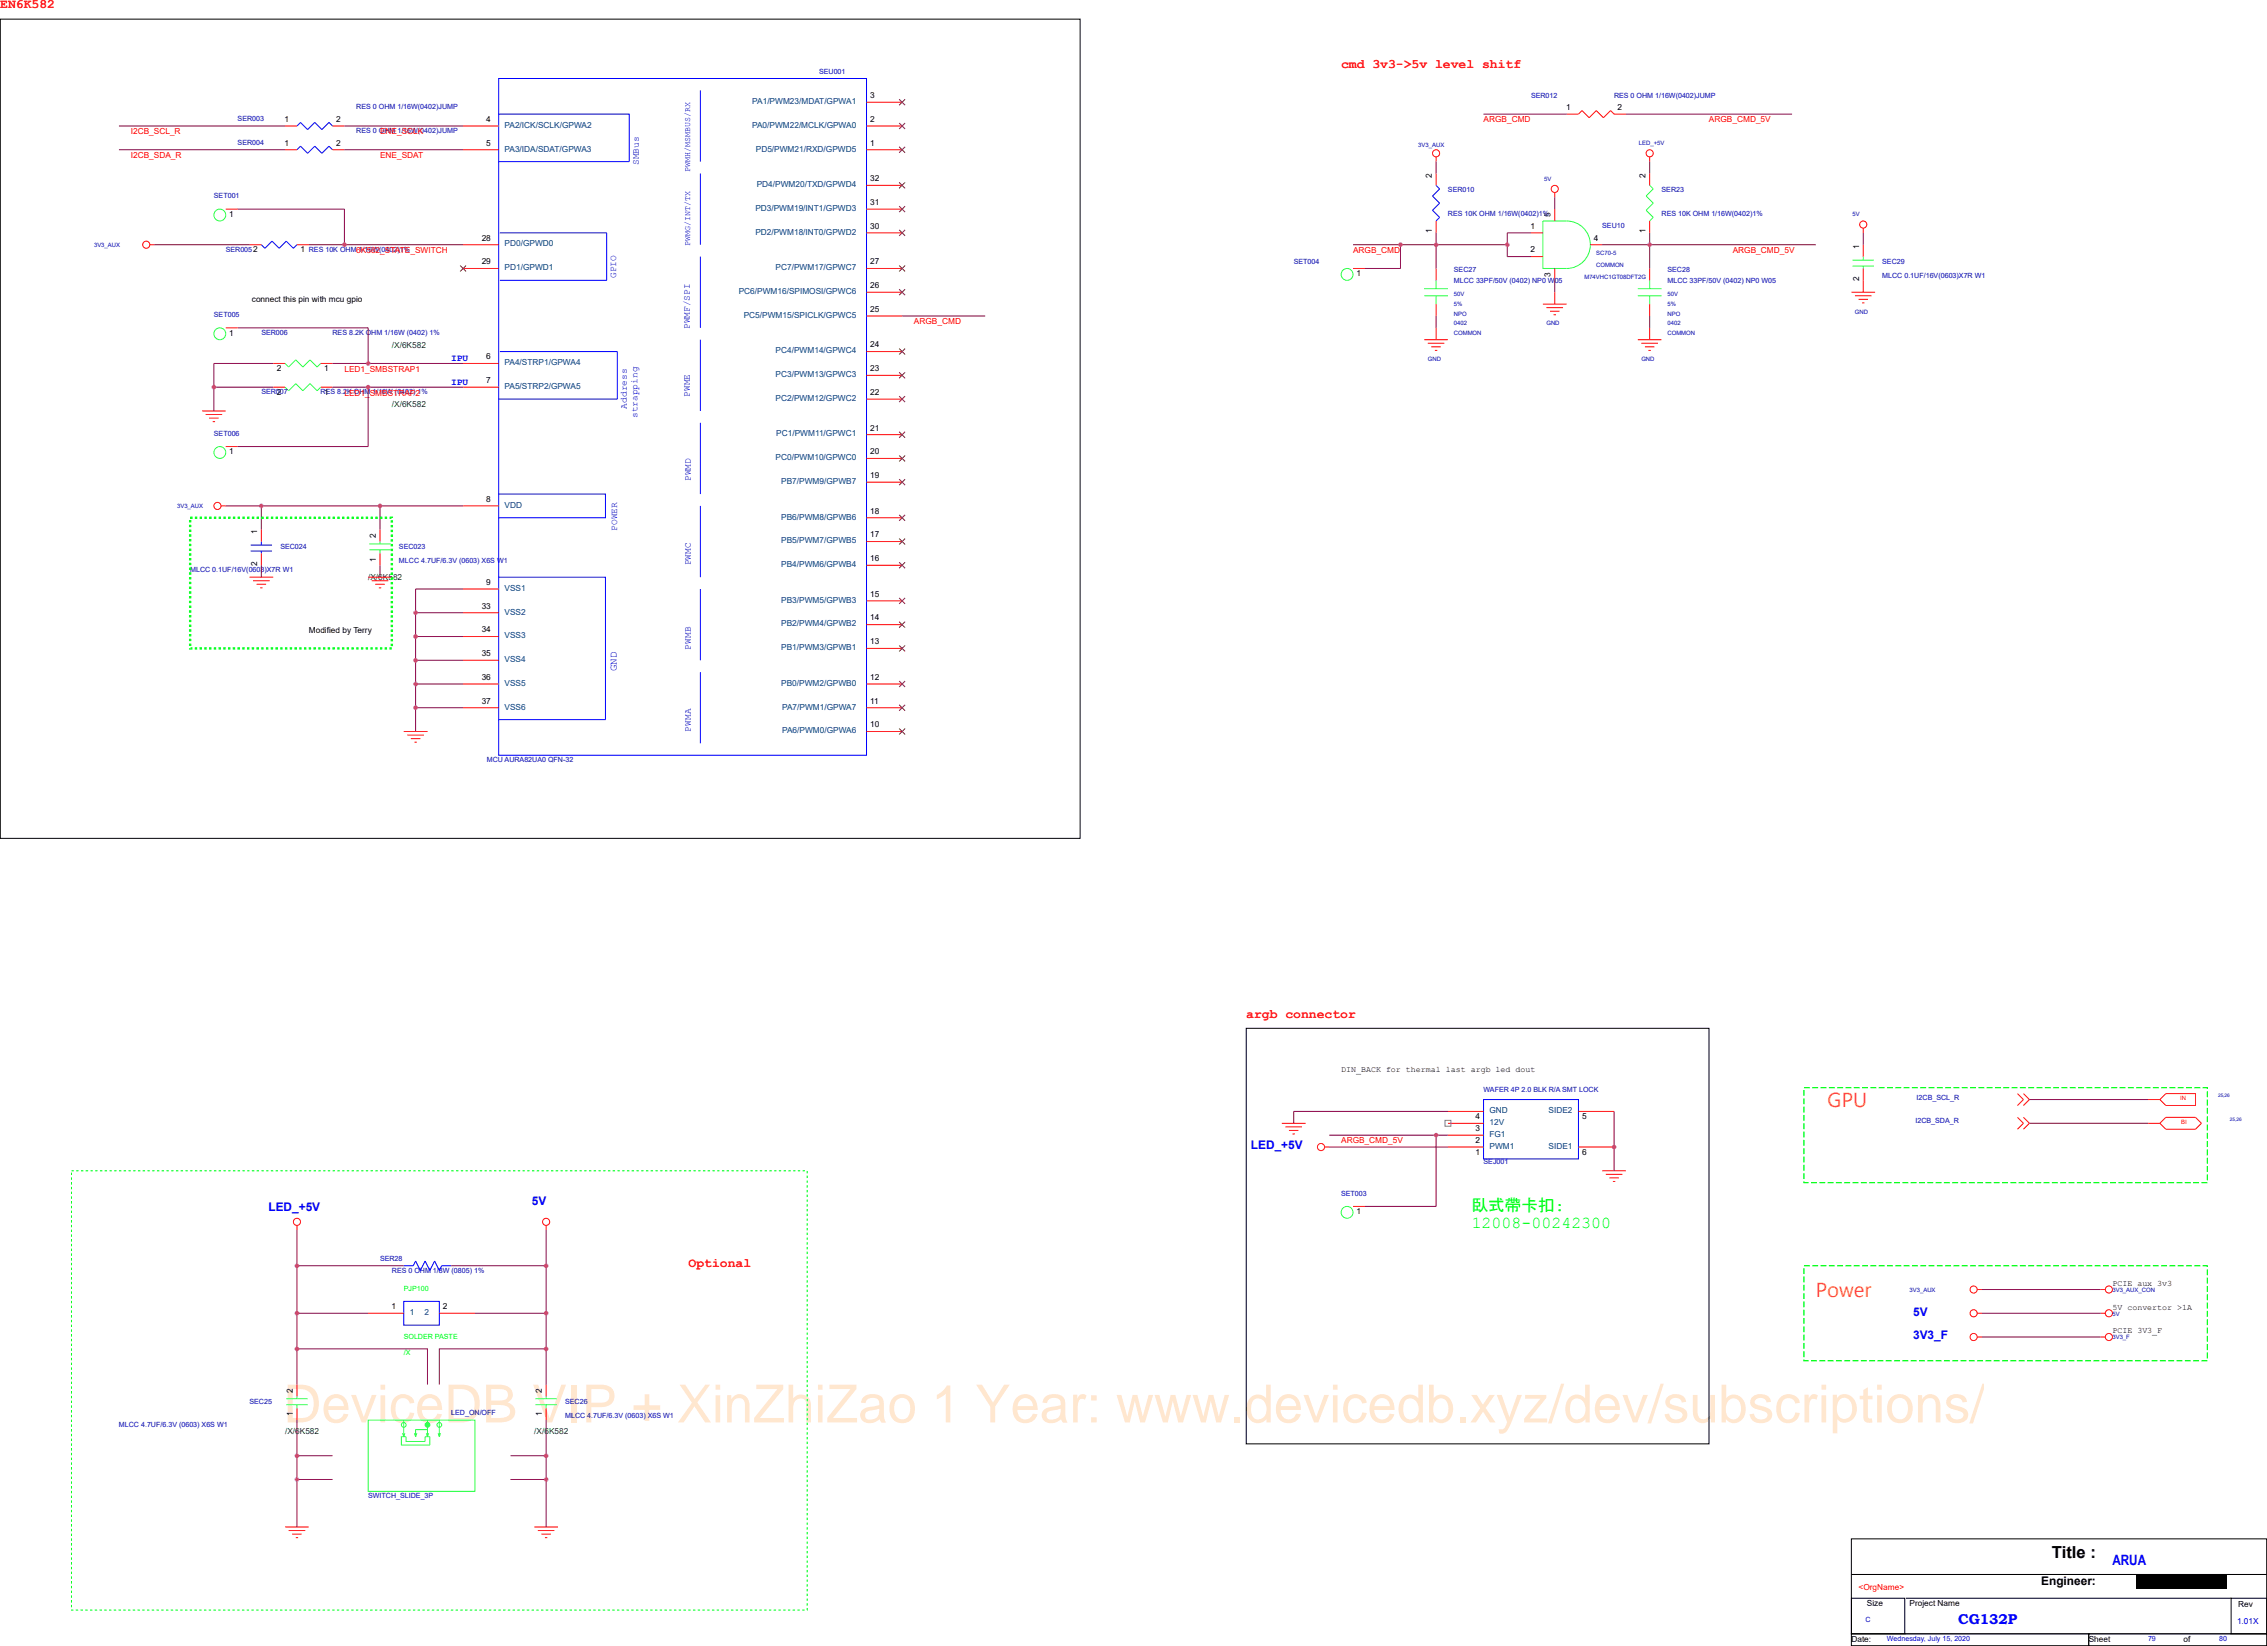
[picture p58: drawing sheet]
<svg xmlns="http://www.w3.org/2000/svg" width="271mm" height="197mm" viewBox="0 0 271 197" stroke-linecap="round" stroke-linejoin="round" font-family="sans-serif">
<defs><g id="words">
<text font-size="6.3" fill="#ff8000" x="33.9" y="170.1">DeviceDB VIP + XinZhiZao 1 Year: www.devicedb.xyz/dev/subscriptions/</text>
<g font-size="2.3" fill="#ff8000">
<text x="218.7" y="132.3">GPU</text>
<text x="217.2" y="155">Power</text>
</g>
<g font-size="2" fill="#0f0">
<text x="176.1" y="144.8">臥式帶卡扣:</text>
<text x="176.1" y="146.8">12008-00242300</text>
</g>
<text font-size="2" x="245.5" y="186.3">Title :</text>
<g font-size="1.7" fill="#00f">
<text x="252.7" y="187.1">ARUA</text>
<text x="234.3" y="194.2">CG132P</text>
</g>
<g font-size="1.6" fill="#f00">
<text x="0" y="1">EN6K582</text>
<text x="160.5" y="8.1">cmd 3v3-&gt;5v level shitf</text>
<text x="149.1" y="121.7">argb connector</text>
<text x="82.4" y="151.5">Optional</text>
</g>
<g font-size="1.4" fill="#00f">
<text x="149.7" y="137.4">LED_+5V</text>
<text x="32.1" y="144.8">LED_+5V</text>
<text x="63.6" y="144.1">5V</text>
<text x="228.9" y="157.3">5V</text>
<text x="228.9" y="160.1">3V3_F</text>
</g>
<text font-size="1.4" x="244.2" y="189.5">Engineer:</text>
<text font-size="1.3" fill="#00f" x="73.8" y="80.2" transform="rotate(-90 73.8 80.2)">GND</text>
<g font-size="1.1" fill="#00f">
<text x="76.4" y="19.7" transform="rotate(-90 76.4 19.7)">SMBus</text>
<text x="73.7" y="33.2" transform="rotate(-90 73.7 33.2)">GPIO</text>
<text x="82.5" y="39.3" transform="rotate(-90 82.5 39.3)">PWMF/SPI</text>
<text x="54" y="43.2">IPU</text>
<text x="54" y="46">IPU</text>
<text x="82.5" y="47.4" transform="rotate(-90 82.5 47.4)">PWME</text>
<text x="75" y="48.9" transform="rotate(-90 75 48.9)">Address</text>
<text x="76.3" y="50" transform="rotate(-90 76.3 50)">strapping</text>
<text x="82.7" y="57.5" transform="rotate(-90 82.7 57.5)">PWMD</text>
<text x="73.9" y="63.5" transform="rotate(-90 73.9 63.5)">POWER</text>
<text x="82.7" y="67.6" transform="rotate(-90 82.7 67.6)">PWMC</text>
<text x="82.7" y="77.7" transform="rotate(-90 82.7 77.7)">PWMB</text>
<text x="82.7" y="87.5" transform="rotate(-90 82.7 87.5)">PWMA</text>
</g>
<g font-size="1">
<text x="104.1" y="11.7">3</text>
<text x="34.1" y="17.4">1</text>
<text x="34.1" y="14.6">1</text>
<text x="40.2" y="17.4">2</text>
<text x="40.2" y="14.6">2</text>
<text x="58.2" y="14.6">4</text>
<text x="58.2" y="17.4">5</text>
<text x="104.1" y="17.4">1</text>
<text x="104.1" y="14.6">2</text>
<text x="187.4" y="13.1">1</text>
<text x="193.5" y="13.1">2</text>
<text x="104.1" y="21.7">32</text>
<text x="171.3" y="21.3" transform="rotate(-90 171.3 21.3)">2</text>
<text x="196.9" y="21.3" transform="rotate(-90 196.9 21.3)">2</text>
<text x="27.4" y="25.9">1</text>
<text x="57.6" y="28.8">28</text>
<text x="104.1" y="27.3">30</text>
<text x="104.1" y="24.5">31</text>
<text x="171.3" y="27.8" transform="rotate(-90 171.3 27.8)">1</text>
<text x="183.1" y="27.3">1</text>
<text x="185.5" y="26" transform="rotate(-90 185.5 26)">5</text>
<text x="190.7" y="28.8">4</text>
<text x="196.9" y="27.8" transform="rotate(-90 196.9 27.8)">1</text>
<text x="222.4" y="29.8" transform="rotate(-90 222.4 29.8)">1</text>
<text x="30.3" y="30.2">2</text>
<text x="36" y="30.2">1</text>
<text x="57.6" y="31.6">29</text>
<text x="104.1" y="34.4">26</text>
<text x="104.1" y="31.6">27</text>
<text x="162.3" y="33">1</text>
<text x="183.1" y="30.2">2</text>
<text x="185.5" y="33.1" transform="rotate(-90 185.5 33.1)">3</text>
<text x="222.4" y="33.6" transform="rotate(-90 222.4 33.6)">2</text>
<text x="27.4" y="40.1">1</text>
<text x="30.1" y="36.1">connect this pin with mcu gpio</text>
<text x="104.1" y="41.5">24</text>
<text x="104.1" y="37.3">25</text>
<text x="33.1" y="47.2">2</text>
<text x="33.1" y="44.4">2</text>
<text x="38.8" y="47.2">1</text>
<text x="38.8" y="44.4">1</text>
<text x="58.2" y="43">6</text>
<text x="58.2" y="45.8">7</text>
<text x="104.1" y="47.2">22</text>
<text x="104.1" y="44.4">23</text>
<text x="104.1" y="51.5">21</text>
<text x="27.4" y="54.3">1</text>
<text x="58.2" y="60">8</text>
<text x="104.1" y="57.2">19</text>
<text x="104.1" y="54.3">20</text>
<text x="30.8" y="63.8" transform="rotate(-90 30.8 63.8)">1</text>
<text x="45" y="64.3" transform="rotate(-90 45 64.3)">2</text>
<text x="104.1" y="64.3">17</text>
<text x="104.1" y="61.4">18</text>
<text x="30.8" y="67.6" transform="rotate(-90 30.8 67.6)">2</text>
<text x="45" y="67.2" transform="rotate(-90 45 67.2)">1</text>
<text x="58.2" y="69.9">9</text>
<text x="104.1" y="71.4">15</text>
<text x="104.1" y="67.1">16</text>
<text x="36.9" y="75.7">Modified by Terry</text>
<text x="57.6" y="72.8">33</text>
<text x="57.6" y="75.6">34</text>
<text x="104.1" y="77">13</text>
<text x="104.1" y="74.2">14</text>
<text x="57.6" y="78.5">35</text>
<text x="57.6" y="81.3">36</text>
<text x="104.1" y="81.3">12</text>
<text x="57.6" y="84.1">37</text>
<text x="104.1" y="87">10</text>
<text x="104.1" y="84.1">11</text>
<text x="160.5" y="128.2">DIN_BACK for thermal last argb led dout</text>
<text x="176.5" y="136.7">2</text>
<text x="176.5" y="135.2">3</text>
<text x="176.5" y="133.8">4</text>
<text x="189.3" y="133.8">5</text>
<text x="176.5" y="138.1">1</text>
<text x="189.3" y="138.1">6</text>
<text x="162.3" y="145.2">1</text>
<text x="252.7" y="153.8">PCIE aux 3v3</text>
<text x="46.8" y="156.5">1</text>
<text x="53" y="156.5">2</text>
<text x="252.7" y="156.6">5V convertor &gt;1A</text>
<text x="252.7" y="159.4">PCIE 3V3_F</text>
<text x="35" y="166.5" transform="rotate(-90 35 166.5)">2</text>
<text x="64.8" y="166.5" transform="rotate(-90 64.8 166.5)">2</text>
<text x="35" y="169.4" transform="rotate(-90 35 169.4)">1</text>
<text x="64.8" y="169.4" transform="rotate(-90 64.8 169.4)">1</text>
<text x="221.5" y="196.3">Date:</text>
<text x="223.3" y="192">Size</text>
<text x="228.4" y="192">Project Name</text>
<text x="249.9" y="196.3">Sheet</text>
<text x="261.2" y="196.3">of</text>
<text x="267.8" y="192.2">Rev</text>
</g>
<g font-size="1" fill="#f00">
<text x="15.7" y="16.1">I2CB_SCL_R</text>
<text x="45.5" y="16.1">ENE_SCLK</text>
<text x="177.5" y="14.6">ARGB_CMD</text>
<text x="204.5" y="14.6">ARGB_CMD_5V</text>
<text x="15.7" y="18.9">I2CB_SDA_R</text>
<text x="45.5" y="18.9">ENE_SDAT</text>
<text x="42.6" y="30.3">6K582_STATE_SWITCH</text>
<text x="161.9" y="30.3">ARGB_CMD</text>
<text x="207.3" y="30.3">ARGB_CMD_5V</text>
<text x="109.3" y="38.8">ARGB_CMD</text>
<text x="41.2" y="44.5">LED1_SMBSTRAP1</text>
<text x="41.2" y="47.3">LED1_SMBSTRAP2</text>
<text x="160.5" y="136.7">ARGB_CMD_5V</text>
<text x="222.3" y="190.1">&lt;OrgName&gt;</text>
</g>
<g font-size="1" fill="#004080">
<text x="60.4" y="15.3">PA2/ICK/SCLK/GPWA2</text>
<text x="90" y="15.3">PA0/PWM22/MCLK/GPWA0</text>
<text x="90" y="12.4">PA1/PWM23/MDAT/GPWA1</text>
<text x="60.4" y="18.1">PA3/IDA/SDAT/GPWA3</text>
<text x="90.4" y="18.1">PD5/PWM21/RXD/GPWD5</text>
<text x="90.5" y="22.4">PD4/PWM20/TXD/GPWD4</text>
<text x="60.4" y="29.5">PD0/GPWD0</text>
<text x="90.4" y="28.1">PD2/PWM18/INT0/GPWD2</text>
<text x="90.4" y="25.2">PD3/PWM19/INT1/GPWD3</text>
<text x="60.4" y="32.3">PD1/GPWD1</text>
<text x="88.4" y="35.2">PC6/PWM16/SPIMOSI/GPWC6</text>
<text x="92.8" y="32.3">PC7/PWM17/GPWC7</text>
<text x="89" y="38">PC5/PWM15/SPICLK/GPWC5</text>
<text x="60.4" y="43.7">PA4/STRP1/GPWA4</text>
<text x="60.4" y="46.5">PA5/STRP2/GPWA5</text>
<text x="92.8" y="47.9">PC2/PWM12/GPWC2</text>
<text x="92.8" y="45.1">PC3/PWM13/GPWC3</text>
<text x="92.8" y="42.3">PC4/PWM14/GPWC4</text>
<text x="92.9" y="52.2">PC1/PWM11/GPWC1</text>
<text x="92.8" y="55">PC0/PWM10/GPWC0</text>
<text x="93.5" y="57.9">PB7/PWM9/GPWB7</text>
<text x="60.4" y="60.7">VDD</text>
<text x="93.5" y="65">PB5/PWM7/GPWB5</text>
<text x="93.5" y="62.1">PB6/PWM8/GPWB6</text>
<text x="60.4" y="70.6">VSS1</text>
<text x="93.5" y="67.8">PB4/PWM6/GPWB4</text>
<text x="60.4" y="73.5">VSS2</text>
<text x="60.4" y="76.3">VSS3</text>
<text x="93.5" y="77.7">PB1/PWM3/GPWB1</text>
<text x="93.5" y="74.9">PB2/PWM4/GPWB2</text>
<text x="93.5" y="72.1">PB3/PWM5/GPWB3</text>
<text x="60.4" y="79.2">VSS4</text>
<text x="60.4" y="82">VSS5</text>
<text x="93.5" y="82">PB0/PWM2/GPWB0</text>
<text x="60.4" y="84.8">VSS6</text>
<text x="93.6" y="87.7">PA6/PWM0/GPWA6</text>
<text x="93.6" y="84.8">PA7/PWM1/GPWA7</text>
<text x="178.2" y="137.4">PWM1</text>
<text x="178.2" y="135.9">FG1</text>
<text x="178.2" y="134.5">12V</text>
<text x="178.2" y="133.1">GND</text>
<text x="185.3" y="133.1">SIDE2</text>
<text x="185.3" y="137.4">SIDE1</text>
<text x="49" y="157.2">1</text>
<text x="50.8" y="157.2">2</text>
</g>
<g font-size="1" fill="#00f">
<text x="82.6" y="20.6" transform="rotate(-90 82.6 20.6)">PWMH/MSMBUS/RX</text>
<text x="82.6" y="29.4" transform="rotate(-90 82.6 29.4)">PWMG/INT/TX</text>
<text x="267.6" y="194.2">1.01X</text>
</g>
<g font-size="1" fill="#008000">
<text x="46.9" y="41.6">/X/6K582</text>
<text x="46.9" y="48.7">/X/6K582</text>
<text x="44" y="69.3">/X/6K582</text>
<text x="34.1" y="171.5">/X/6K582</text>
<text x="63.9" y="171.5">/X/6K582</text>
</g>
<g font-size=".9" fill="#0000a0">
<text x="98" y="8.8">SEU001</text>
<text x="183.2" y="11.7">SER012</text>
<text x="193.1" y="11.7">RES 0 OHM 1/16W(0402)JUMP</text>
<text x="28.4" y="17.3">SER004</text>
<text x="28.4" y="14.5">SER003</text>
<text x="42.6" y="15.9">RES 0 OHM 1/16W(0402)JUMP</text>
<text x="42.6" y="13.1">RES 0 OHM 1/16W(0402)JUMP</text>
<text x="25.6" y="23.7">SET001</text>
<text x="173.2" y="23">SER010</text>
<text x="198.8" y="23">SER23</text>
<text x="173.2" y="25.9">RES 10K OHM 1/16W(0402)1%</text>
<text x="191.7" y="27.3">SEU10</text>
<text x="198.8" y="25.9">RES 10K OHM 1/16W(0402)1%</text>
<text x="27" y="30.1">SER005</text>
<text x="36.9" y="30.1">RES 10K OHM 1/16W(0402)1%</text>
<text x="154.8" y="31.5">SET004</text>
<text x="173.9" y="32.5">SEC27</text>
<text x="173.9" y="33.8">MLCC 33PF/50V (0402) NP0 W05</text>
<text x="199.5" y="32.5">SEC28</text>
<text x="199.5" y="33.8">MLCC 33PF/50V (0402) NP0 W05</text>
<text x="225.2" y="31.5">SEC29</text>
<text x="225.2" y="33.2">MLCC 0.1UF/16V(0603)X7R W1</text>
<text x="25.6" y="37.9">SET005</text>
<text x="31.3" y="40.1">SER006</text>
<text x="39.8" y="40.1">RES 8.2K OHM 1/16W (0402) 1%</text>
<text x="31.3" y="47.1">SER007</text>
<text x="38.4" y="47.1">RES 8.2K OHM 1/16W (0402) 1%</text>
<text x="25.6" y="52.1">SET006</text>
<text x="33.5" y="65.6">SEC024</text>
<text x="47.7" y="65.6">SEC023</text>
<text x="22.7" y="68.4">MLCC 0.1UF/16V(0603)X7R W1</text>
<text x="47.7" y="67.3">MLCC 4.7UF/6.3V (0603) X6S W1</text>
<text x="58.2" y="91.2">MCU AURA82UA0 QFN-32</text>
<text x="177.5" y="130.6">WAFER 4P 2.0 BLK R/A SMT LOCK</text>
<text x="229.3" y="131.5">I2CB_SCL_R</text>
<text x="229.2" y="134.3">I2CB_SDA_R</text>
<text x="160.5" y="143">SET003</text>
<text x="177.5" y="139.1">SEJ001</text>
<text x="45.5" y="150.8">SER28</text>
<text x="46.9" y="152.2">RES 0 OHM 1/8W (0805) 1%</text>
<text x="29.8" y="167.8">SEC25</text>
<text x="67.6" y="167.8">SEC26</text>
<text x="14.2" y="170.7">MLCC 4.7UF/6.3V (0603) X6S W1</text>
<text x="54" y="169.2">LED_ON/OFF</text>
<text x="67.6" y="169.5">MLCC 4.7UF/6.3V (0603) X6S W1</text>
<text x="44" y="179.2">SWITCH_SLIDE_3P</text>
</g>
<g font-size=".9" fill="#0f0">
<text x="48.3" y="154.3">PJP100</text>
<text x="48.3" y="160.1">SOLDER PASTE</text>
<text x="48.3" y="162">/X</text>
</g>
<g font-size=".9" fill="#00f">
<text x="223.2" y="193.9">C</text>
<text x="225.8" y="196.2">Wednesday, July 15, 2020</text>
<text x="257" y="196.2">79</text>
<text x="265.5" y="196.2">80</text>
</g>
<g font-size=".7" fill="#0000a0">
<text x="169.7" y="17.6">3V3_AUX</text>
<text x="196.1" y="17.3">LED_+5V</text>
<text x="184.7" y="21.6">5V</text>
<text x="11.3" y="29.5">3V3_AUX</text>
<text x="221.6" y="25.9">5V</text>
<text x="173.9" y="35.4">50V</text>
<text x="189.6" y="33.4">M74VHC1GT08DFT2G</text>
<text x="191" y="30.5">SC70-5</text>
<text x="191" y="32">COMMON</text>
<text x="199.5" y="35.4">50V</text>
<text x="173.9" y="38.9">0402</text>
<text x="173.9" y="36.6">5%</text>
<text x="173.9" y="40.1">COMMON</text>
<text x="173.9" y="37.8">NPO</text>
<text x="185" y="38.9">GND</text>
<text x="199.5" y="38.9">0402</text>
<text x="199.5" y="36.6">5%</text>
<text x="199.5" y="40.1">COMMON</text>
<text x="199.5" y="37.8">NPO</text>
<text x="221.9" y="37.5">GND</text>
<text x="170.8" y="43.2">GND</text>
<text x="196.4" y="43.2">GND</text>
<text x="21.2" y="60.8">3V3_AUX</text>
<text x="228.4" y="154.5">3V3_AUX</text>
<text x="252.7" y="154.5">3V3_AUX_CON</text>
<text x="252.7" y="157.3">5V</text>
<text x="252.7" y="160.1">3V3_F</text>
</g>
<g font-size=".7" fill="#f00">
<text x="260.8" y="131.5">IN</text>
<text x="261" y="134.4">BI</text>
</g>
<g font-size=".6" fill="#0000a0">
<text x="265.4" y="131.2">25,26</text>
<text x="266.8" y="134">25,26</text>
</g>
</g></defs>
<g fill="none" stroke="#00ff80" stroke-width=".12">
<path d="M170.4 34.5h2.8M170.4 35.4h2.8M171.8 33.5v1M171.8 35.4v1M184.6 26.4h2.8a2.84 2.84 0 0 1 2.9 2.9 2.84 2.84 0 0 1-2.9 2.8h-2.8zM195.9 34.5h2.9M195.9 35.4h2.9M197.4 33.5v1M197.4 35.4v1M221.6 31.1h2.6M221.6 31.8h2.6M222.9 30.7v.4"/>
<path d="M222.9 31.8v.3M44.2 65.7h2.5M44.2 65h2.5M45.5 64.8v.2M45.5 65.7v.5M34.2 168h2.6M34.2 167.2h2.6M35.5 167v.2M35.5 168v.4M44 169.8h12.8v8.5h-12.8zM48 171.8h.6v.6h2.3v-.6h.5v1h-3.4zM48.3 169.8v2"/>
<path d="M51.1 170.9h-1.4v.9M51.1 169.8v2M52.6 169.8v2M64.1 168h2.5M64.1 167.2h2.5M65.3 167v.2M65.3 168v.4"/>
<circle cx="26.3" cy="39.9" r=".71"/>
<circle cx="26.3" cy="25.7" r=".71"/>
<circle cx="161.2" cy="32.8" r=".71"/>
<circle cx="26.3" cy="54.1" r=".71"/>
<circle cx="161.2" cy="145" r=".71"/>
<circle cx="48.3" cy="170.4" r=".28"/>
<circle cx="52.6" cy="170.4" r=".28"/>
</g>
<g fill="none" stroke="#f00" stroke-width=".12">
<path d="M34.1 17.9h1.4M34.1 15.1h1.4M39.8 17.9h1.4M39.8 15.1h1.4M55.4 17.9h4.3M55.4 15.1h4.3M103.7 17.9h4.2M103.7 15.1h4.2M103.7 12.2h4.2M171.8 18.8v.5M187.4 13.6h1.4M193.1 13.6h1.4"/>
<path d="M197.4 18.8v.5M17.9 29.3h.6M27 25h1.4M27 39.2h1.4M29.8 29.3h1.5M35.5 29.3h1.4M55.4 29.3h4.3M55.4 32.1h4.3M103.7 27.8h4.2M103.7 25h4.2M103.7 37.8h4.2M103.7 34.9h4.2"/>
<path d="M103.7 32.1h4.2M103.7 22.2h4.2M161.9 32.1h1.4M171.8 20.7v1.5M171.8 26.4v1.4M171.8 32.1v1.4M171.8 36.4v1.4M171.8 39.2v1.4M183.2 27.8h1.4M183.2 30.7h1.4M184.6 36.4h2.8M185 36.8h2"/>
<path d="M185.4 37.2h1.2M185.9 37.6h.2M186 23v.6M186 25v1.4M186 32.1v1.4M186 34.9v1.5M190.3 29.3h1.4M197.4 20.7v1.5M197.4 26.4v1.4M197.4 32.1v1.4M197.4 36.4v1.4M197.4 39.2v1.4"/>
<path d="M221.5 34.9h2.8M221.9 35.4h2M222.3 35.8h1.2M222.8 36.2h.3M222.9 27.3v.5M222.9 29.3v1.4M222.9 32.1v2.8M24.2 49.1h2.8M24.6 49.6h2M25 50h1.2M25.4 50.4h.3M27 53.4h1.4"/>
<path d="M32.7 43.5h1.4M32.7 46.3h1.4M38.4 43.5h1.4M38.4 46.3h1.4M55.4 43.5h4.3M55.4 46.3h4.3M103.7 57.7h4.2M103.7 54.8h4.2M103.7 52h4.2M103.7 47.7h4.2M103.7 44.9h4.2M103.7 42h4.2"/>
<path d="M170.4 40.6h2.8M170.8 41h2M171.2 41.5h1.2M171.7 41.9h.2M195.9 40.6h2.9M196.4 41h2M196.8 41.5h1.1M197.2 41.9h.3M26.4 60.5h.6M29.8 69h2.9M30.3 69.4h2M30.7 69.9h1.1"/>
<path d="M31.1 70.3h.3M31.3 63.3v1.5M31.3 66.2v1.4M44 69h2.9M44.5 69.4h2M44.9 69.9h1.1M45.3 70.3h.3M45.5 63.3v1.5M45.5 66.2v1.4M55.4 60.5h4.3M55.4 70.4h4.3M55.4 73.3h4.3"/>
<path d="M55.4 76.1h4.3M55.4 78.9h4.3M103.7 77.5h4.2M103.7 74.7h4.2M103.7 71.8h4.2M103.7 67.6h4.2M103.7 64.8h4.2M103.7 61.9h4.2M48.3 87.5h2.8M48.7 87.9h2M49.2 88.3h1.1M49.6 88.7h.3"/>
<path d="M55.4 84.6h4.3M55.4 81.8h4.3M103.7 87.5h4.2M103.7 84.6h4.2M103.7 81.8h4.2M153.4 134.3h2.8M153.8 134.7h2M154.2 135.2h1.1M154.6 135.6h.3M158.5 137.2h.5M173.2 137.2h4.3M173.2 135.7h4.3"/>
<path d="M173.2 134.3h4.3M173.2 132.9h4.3M188.8 137.2h4.3M188.8 132.9h4.3M191.7 140h2.8M257 134.3h1.4M257 131.5h1.4M259.1 135h3.6M259.1 130.8h3.6v1.4h-3.6M259.1 133.6h3.6M35.5 146.5v.6M44 157h4.3"/>
<path d="M52.6 157h4.2M65.3 146.5v.6M161.9 144.3h1.4M192.1 140.4h2M192.5 140.8h1.2M193 141.3h.2M236.5 157h.6M236.5 154.2h.6M236.5 159.9h.6M251.3 157h.6M251.3 154.2h.6M251.3 159.9h.6"/>
<path d="M35.5 165.5v1.5M35.5 168.4v1.4M65.3 165.5v1.5M65.3 168.4v1.4M34.1 182.6h2.8M34.5 183h2M35 183.4h1.1M35.4 183.9h.3M63.9 182.6h2.9M64.3 183h2M64.8 183.4h1.1M65.2 183.9h.3"/>
<circle cx="171.8" cy="18.3" r=".43"/>
<circle cx="197.4" cy="18.3" r=".43"/>
<circle cx="17.5" cy="29.3" r=".43"/>
<circle cx="186" cy="22.6" r=".43"/>
<circle cx="222.9" cy="26.8" r=".43"/>
<circle cx="26" cy="60.5" r=".43"/>
<circle cx="158" cy="137.2" r=".43"/>
<circle cx="35.5" cy="146.1" r=".43"/>
<circle cx="65.3" cy="146.1" r=".43"/>
<circle cx="236.1" cy="159.9" r=".43"/>
<circle cx="236.1" cy="157" r=".43"/>
<circle cx="236.1" cy="154.2" r=".43"/>
<circle cx="252.3" cy="154.2" r=".43"/>
<circle cx="252.3" cy="157" r=".43"/>
<circle cx="252.3" cy="159.9" r=".43"/>
</g>
<g fill="none" stroke="#00f" stroke-width=".12">
<path d="M59.7 9.4h44v80.9h-44zM59.7 13.6h15.6v5.7h-15.6M83.8 10.8v8.5M59.8 27.8h12.8v5.7h-12.8M83.8 20.7v8.6M83.8 30.7v8.5M59.7 59.1h12.7v2.8h-12.7M59.8 42h14.1v5.7h-14.2M83.8 40.6v8.5M83.8 50.6v8.5M30 65.2h2.5M30 65.9h2.5"/>
<path d="M31.3 64.8v.4M31.3 65.9v.3M59.7 69h12.7v17h-12.7M83.8 60.5v8.5M83.8 70.4v8.5M83.8 80.4v8.5M177.5 131.5h11.3v7.1h-11.3zM48.3 151.3h1.1M48.3 155.6h4.3v2.8h-4.3zM52.8 151.3h1.2"/>
</g>
<g fill="#000" stroke="#804000" stroke-width=".12">
<path d="M107.6 17.6l.7 .7zM107.6 11.9l.7 .7zM107.6 14.7l.7 .7zM108.3 17.6l-.7 .7zM108.3 11.9l-.7 .7zM108.3 14.7l-.7 .7zM55 31.7l.8 .8zM55.8 31.7l-.8 .8zM107.6 34.6l.7 .7zM107.6 31.7l.7 .8zM107.6 27.5l.7 .7zM107.6 24.6l.7 .8z"/>
<path d="M107.6 21.8l.7 .7zM108.3 34.6l-.7 .7zM108.3 31.7l-.7 .8zM108.3 27.5l-.7 .7zM108.3 24.6l-.7 .8zM108.3 21.8l-.7 .7zM107.6 57.3l.7 .7zM107.6 54.5l.7 .7zM107.6 51.6l.7 .7zM107.6 47.4l.7 .7zM107.6 44.5l.7 .7zM107.6 41.7l.7 .7z"/>
<path d="M108.3 57.3l-.7 .7zM108.3 54.5l-.7 .7zM108.3 51.6l-.7 .7zM108.3 47.4l-.7 .7zM108.3 44.5l-.7 .7zM108.3 41.7l-.7 .7zM107.6 77.2l.7 .7zM107.6 74.3l.7 .7zM107.6 71.5l.7 .7zM107.6 67.2l.7 .7zM107.6 64.4l.7 .7zM107.6 61.6l.7 .7z"/>
<path d="M108.3 77.2l-.7 .7zM108.3 74.3l-.7 .7zM108.3 71.5l-.7 .7zM108.3 67.2l-.7 .7zM108.3 64.4l-.7 .7zM108.3 61.6l-.7 .7zM107.6 87.1l.7 .7zM107.6 84.3l.7 .7zM107.6 81.4l.7 .7zM107.6 87.8l.7-.7zM108.3 84.3l-.7 .7zM108.3 81.4l-.7 .7z"/>
</g>
<g fill="#000" stroke="#00ff80" stroke-width=".12">
<path d="M196.9 23.4l.9-.8zM196.9 25.1l.9-.8zM197.4 26.4l.4-.4zM197.4 22.2l.4 .4zM196.9 23.4l.9 .9zM196.9 25.1l.9 .9zM34.1 46.3l.4 .4zM34.1 43.5l.4 .4zM35.4 45.9l-.9 .8zM35.4 43l-.9 .9zM35.4 45.9l.8 .8zM35.4 43l.8 .9z"/>
<path d="M37.1 45.9l-.9 .8zM37.1 43l-.9 .9zM37.1 45.9l.8 .8zM37.1 43l.8 .9zM38.4 46.3l-.5 .4zM38.4 43.5l-.5 .4zM48.4 171.4l-.1 .4zM48.2 171.4l.1 .4zM49.6 171.4l.1 .4zM49.9 171.4l-.2 .4zM51.3 171.4l-.2 .4zM51 171.4l.1 .4z"/>
<path d="M52.4 171.4l.2 .4zM52.7 171.4l-.1 .4z"/>
</g>
<g fill="#000" stroke="#00f" stroke-width=".12">
<path d="M35.5 17.9l.5-.4zM35.5 15.1l.5-.5zM36 17.5l.8 .8zM36 14.6l.8 .9zM36.8 18.3l.9-.8zM36.8 15.5l.9-.9zM37.7 17.5l.8 .8zM37.7 14.6l.8 .9zM38.5 18.3l.9-.8zM38.5 15.5l.9-.9zM39.4 17.5l.4 .4zM39.4 14.6l.4 .5z"/>
<path d="M31.3 29.3l.4 .4zM32.5 28.8l-.8 .9zM32.5 28.8l.9 .9zM34.2 28.8l-.8 .9zM34.2 28.8l.9 .9zM35.5 29.3l-.4 .4zM171.4 23.4l.8-.8zM171.4 25.1l.8-.8zM171.8 26.4l.4-.4zM171.8 22.2l.4 .4zM171.4 23.4l.8 .9zM171.4 25.1l.8 .9z"/>
<path d="M49.7 150.8l-.3 .5zM49.7 150.8l.6 1.1zM50.9 150.8l-.6 1.1zM52 150.8l-.6 1.1zM50.9 150.8l.5 1.1zM52 150.8l.6 1.1zM52.8 151.3l-.2 .6z"/>
</g>
<g fill="#000" stroke="#f00" stroke-width=".12">
<path d="M188.8 13.6l.5-.4zM189.3 13.2l.8 .9zM190.1 14.1l.9-.9zM191 13.2l.8 .9zM191.8 14.1l.9-.9zM192.7 13.2l.4 .4zM241.4 130.8l.7 .7zM241.4 132.2l.7-.7zM241.4 133.6l.7 .7zM242.1 134.3l-.7 .7zM242.1 132.2l.7-.7zM242.1 130.8l.7 .7z"/>
<path d="M242.8 134.3l-.7 .7zM242.1 133.6l.7 .7zM258.4 131.5l.7-.7zM258.4 134.3l.7-.7zM258.4 131.5l.7 .7zM258.4 134.3l.7 .7zM263.4 134.3l-.7 .7zM262.7 133.6l.7 .7z"/>
</g>
<circle cx="51.1" cy="170.4" r=".28" fill="#00ff80" stroke="#00ff80" stroke-width=".12"/>
<path d="M172.9 134h.7v.7h-.7z" fill="none" stroke="#808080" stroke-width=".12"/>
<path d="M221.5 184h49.7v11.4h-49.7zM221.5 191.1h6.4v4.3h-6.4zM221.5 195.4h28.4v1.4h-28.4zM221.5 188.3h49.7M228 191.1h38.9M249.9 195.4h21.3v1.4h-21.3zM266.9 191.1h4.3v4.3h-4.3z" fill="none" stroke="#000" stroke-width=".12"/>
<g fill="none" stroke="#800040" stroke-width=".12">
<path d="M14.2 15.1h19.9M14.2 17.9h19.9M41.2 15.1h14.2M41.2 17.9h14.2M171.8 19.3v1.4M177.5 13.6h9.9M194.5 13.6h19.9M197.4 19.3v1.4M18.5 29.3h11.3M28.4 25h12.8v4.3M28.4 39.2h15.6v4.3M36.9 29.3h18.5"/>
<path d="M107.9 37.8h10M161.9 29.3h18.4M167.5 29.3v2.8h-4.2M171.8 27.8v4.3M171.8 37.8v1.4M183.2 27.8h-2.9v2.9h2.9M186 23.6v1.4M186 33.5v1.4M191.7 29.3h25.5M197.4 27.8v4.3M197.4 37.8v1.4M222.9 27.8v1.5"/>
<path d="M25.6 46.3h7.1M32.7 43.5h-7.1v5.6M39.8 43.5h15.6M39.8 46.3h15.6M44 46.3v7.1h-15.6M27 60.5h28.4M31.3 60.5v2.8M31.3 67.6v1.4M45.5 60.5v2.8M45.5 67.6v1.4M49.7 73.3h5.7M49.7 76.1h5.7"/>
<path d="M49.7 78.9h5.7M55.4 70.4h-5.7v17.1M49.7 81.8h5.7M49.7 84.6h5.7M159 135.7h14.2M159 137.2h14.2M171.8 135.7v8.6h-8.5M173.2 132.9h-18.4v1.4M193.1 132.9v7.1M242.8 131.5h14.2M242.8 134.3h14.2M35.5 147.1v4.2"/>
<path d="M44 157h-8.5v4.3M48.3 151.3h-12.8v5.7M54 151.3h11.3v5.7M56.8 157h8.5v4.3M65.3 147.1v4.2M237.1 154.2h14.2M237.1 157h14.2M237.1 159.9h14.2M35.5 165.5v-4.2h15.6v4.2M35.5 169.8v4.3M39.8 174.1h-4.3v2.8M39.8 176.9h-4.3v5.7"/>
<path d="M61.1 174.1h4.2v2.8M61.1 176.9h4.2v5.7M65.3 161.3h-12.7v4.2M65.3 161.3v4.2M65.3 169.8v4.3"/>
</g>
<g fill="#f0f">
<circle cx="41.2" cy="29.3" r=".28"/>
<circle cx="44" cy="43.5" r=".28"/>
<circle cx="25.6" cy="46.3" r=".28"/>
<circle cx="44" cy="46.3" r=".28"/>
<circle cx="31.3" cy="60.5" r=".28"/>
<circle cx="45.5" cy="60.5" r=".28"/>
<circle cx="49.7" cy="73.3" r=".28"/>
<circle cx="49.7" cy="76.1" r=".28"/>
<circle cx="49.7" cy="81.8" r=".28"/>
<circle cx="49.7" cy="78.9" r=".28"/>
<circle cx="49.7" cy="84.6" r=".28"/>
<circle cx="193.1" cy="137.2" r=".28"/>
<circle cx="171.8" cy="135.7" r=".28"/>
<circle cx="35.5" cy="157" r=".28"/>
<circle cx="65.3" cy="157" r=".28"/>
<circle cx="35.5" cy="161.3" r=".28"/>
<circle cx="65.3" cy="161.3" r=".28"/>
<circle cx="35.5" cy="174.1" r=".28"/>
<circle cx="65.3" cy="174.1" r=".28"/>
<circle cx="35.5" cy="176.9" r=".28"/>
<circle cx="65.3" cy="176.9" r=".28"/>
<circle cx="65.3" cy="151.3" r=".28"/>
<circle cx="35.5" cy="151.3" r=".28"/>
<circle cx="180.3" cy="29.3" r=".28"/>
<circle cx="171.8" cy="29.3" r=".28"/>
<circle cx="167.5" cy="29.3" r=".28"/>
<circle cx="197.4" cy="29.3" r=".28"/>
</g>
<path d="M22.7 61.9h24.2v15.6h-24.2z" fill="none" stroke="#0f0" stroke-width=".28" stroke-dasharray=".3 .3" stroke-linecap="butt"/>
<path d="M0 2.3h129.2v97.9h-129.2zM149.1 123h55.4v49.6h-55.4z" fill="none" stroke="#000" stroke-width=".12"/>
<path d="M215.8 130.1h48.3v11.3h-48.3zM215.8 151.3h48.3v11.4h-48.3z" fill="none" stroke="#0f0" stroke-width=".14" stroke-dasharray=".7 .3" stroke-linecap="butt"/>
<path d="M8.6 140h88v52.5h-88z" fill="none" stroke="#0f0" stroke-width=".12" stroke-dasharray=".3 .3" stroke-linecap="butt"/>
<path d="M255.6 188.4h10.8v1.6h-10.8z" fill="#000"/>
<use href="#words"/>
</svg>
